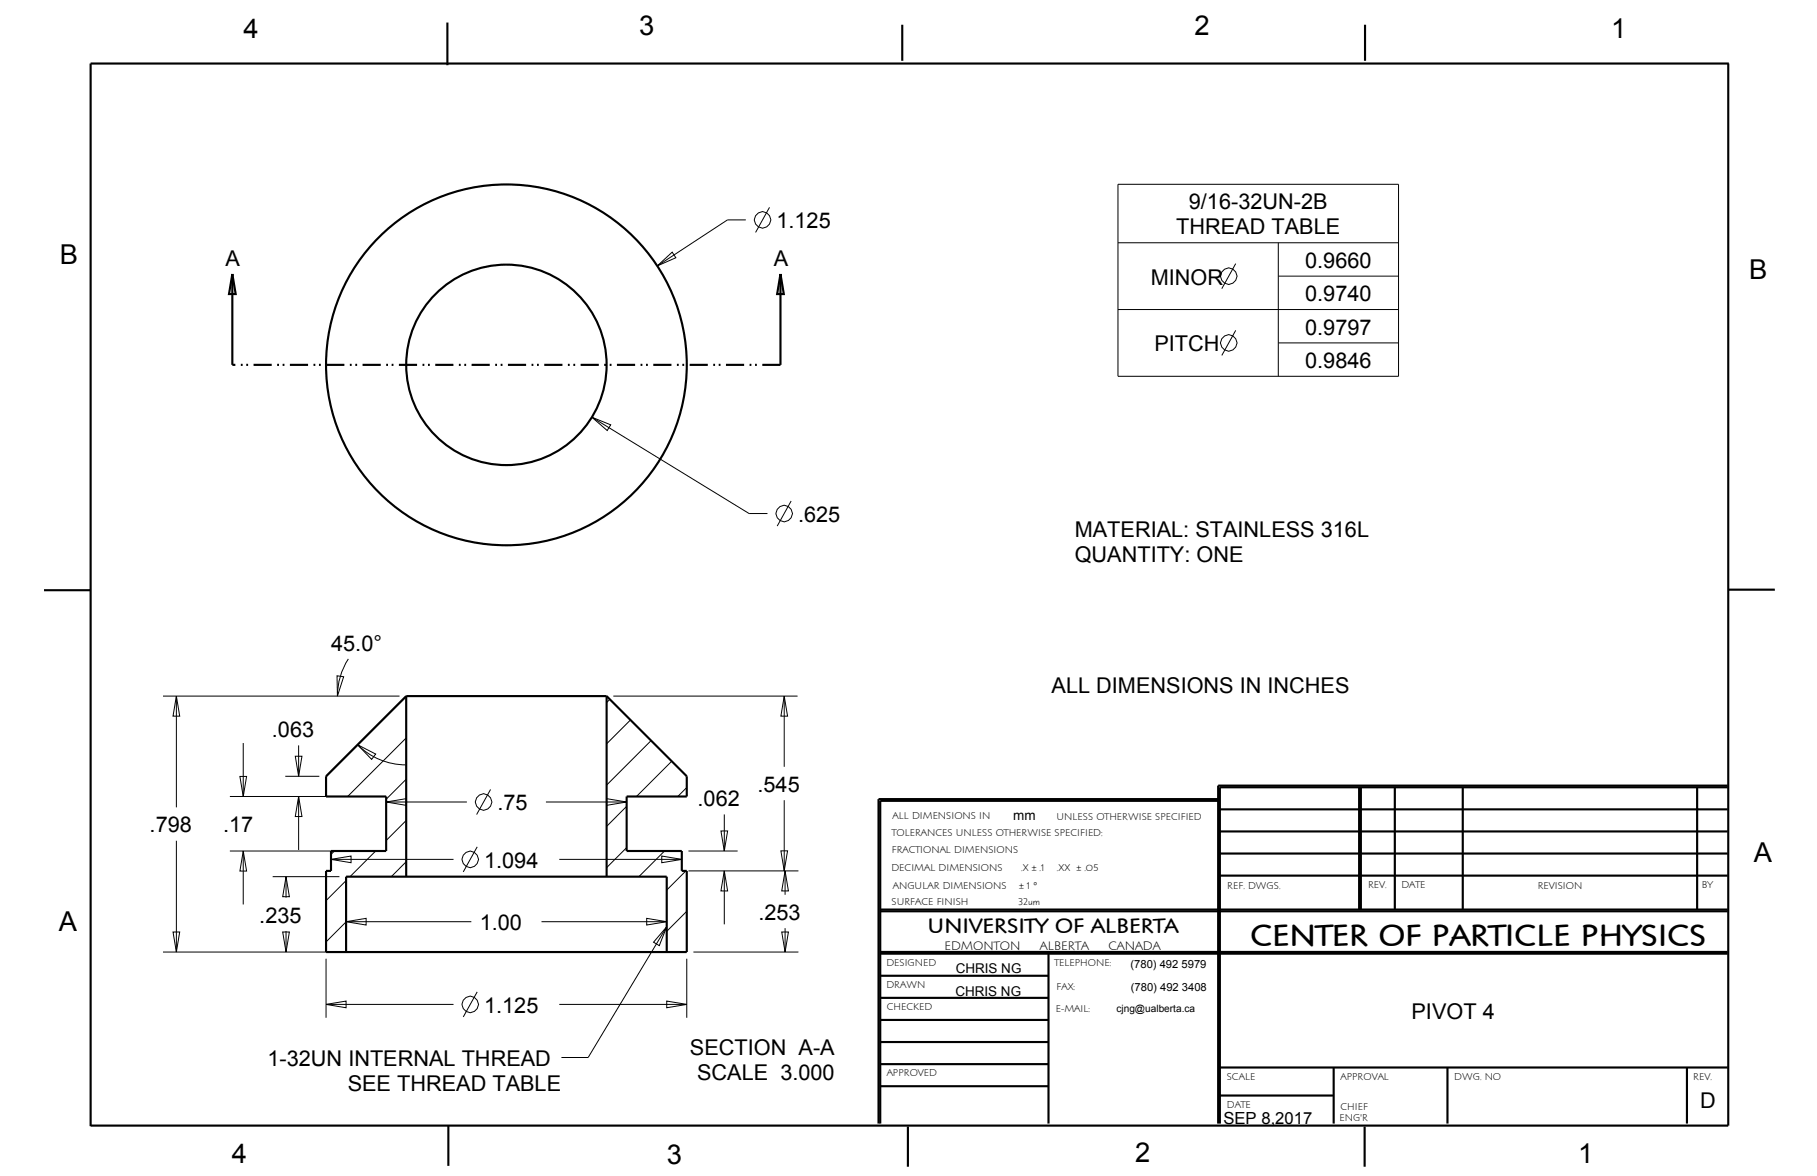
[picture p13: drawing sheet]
<svg xmlns="http://www.w3.org/2000/svg" width="432mm" height="279mm" viewBox="0 0 432 279" stroke-linecap="round" stroke-linejoin="round" font-family="sans-serif">
<defs><g id="words">
<text font-size="7.4" x="297.1" y="224.7">CENTER OF PARTICLE PHYSICS</text>
<g font-size="6.5">
<text x="57.8" y="9">4</text>
<text x="151.9" y="8.3">3</text>
<text x="283.9" y="8.4">2</text>
<text x="382.9" y="9.1">1</text>
<text x="14.2" y="62.7">B</text>
<text x="415.7" y="66.3">B</text>
<text x="416.8" y="204.7">A</text>
<text x="14" y="221.1">A</text>
<text x="55.1" y="276.4">4</text>
<text x="158.4" y="276.5">3</text>
<text x="269.8" y="276.1">2</text>
<text x="375" y="276.3">1</text>
</g>
<g font-size="5.2">
<text x="282.5" y="49.7">9/16-32UN-2B</text>
<text x="184.5" y="54.2">1.125</text>
<text x="279.5" y="55.7">THREAD TABLE</text>
<text x="53.6" y="63.1">A</text>
<text x="183.9" y="63.1">A</text>
<text x="310.2" y="63.6">0.9660</text>
<text x="273.5" y="67.6">MINOR</text>
<text x="310.2" y="71.6">0.9740</text>
<text x="274.3" y="83.5">PITCH</text>
<text x="310.2" y="79.5">0.9797</text>
<text x="310.2" y="87.4">0.9846</text>
<text x="189.7" y="124">.625</text>
<text x="255.4" y="127.5">MATERIAL: STAINLESS 316L</text>
<text x="255.4" y="133.5">QUANTITY: ONE</text>
<text x="78.7" y="154.6">45.0°</text>
<text x="249.9" y="164.7">ALL DIMENSIONS IN INCHES</text>
<text x="64.6" y="175.1">.063</text>
<text x="165.8" y="191.5">.062</text>
<text x="180" y="188.1">.545</text>
<text x="35.6" y="197.8">.798</text>
<text x="53" y="197.7">.17</text>
<text x="118.2" y="192.5">.75</text>
<text x="115.1" y="206.2">1.094</text>
<text x="61.6" y="219.2">.235</text>
<text x="114" y="221">1.00</text>
<text x="180.2" y="218.5">.253</text>
<text x="115.1" y="240.6">1.125</text>
<text x="335.4" y="242.1">PIVOT 4</text>
<text x="164" y="250.7">SECTION A-A</text>
<text x="63.6" y="253.2">1-32UN INTERNAL THREAD</text>
<text x="165.7" y="256.6">SCALE 3.000</text>
<text x="82.6" y="259.2">SEE THREAD TABLE</text>
<text x="404.1" y="263.1">D</text>
</g>
<text font-size="5.1" x="220.4" y="221.7">UNIVERSITY OF ALBERTA</text>
<text font-size="4" x="290.7" y="267">SEP 8,2017</text>
<g font-size="3.2">
<text x="240.8" y="194.8">mm</text>
<text x="227.1" y="231.2">CHRIS NG</text>
<text x="227" y="236.6">CHRIS NG</text>
</g>
<g font-size="3">
<text x="224.4" y="225.6">EDMONTON</text>
<text x="247.1" y="225.6">ALBERTA</text>
<text x="263.4" y="225.6">CANADA</text>
</g>
<g font-size="2.7">
<text x="268.6" y="230">(780) 492 5979</text>
<text x="268.7" y="235.4">(780) 492 3408</text>
</g>
<g font-size="2.4">
<text x="212.1" y="194.6">ALL DIMENSIONS IN</text>
<text x="251.1" y="194.8">UNLESS OTHERWISE SPECIFIED</text>
<text x="211.9" y="198.7">TOLERANCES UNLESS OTHERWISE SPECIFIED:</text>
<text x="211.9" y="202.7">FRACTIONAL DIMENSIONS</text>
<text x="211.8" y="206.9">DECIMAL DIMENSIONS</text>
<text x="242.7" y="206.9">.X ± .1</text>
<text x="251.2" y="206.9">.XX ± .05</text>
<text x="211.9" y="215">SURFACE FINISH</text>
<text x="212.2" y="211.3">ANGULAR DIMENSIONS</text>
<text x="242" y="215">32um</text>
<text x="242.2" y="211.3">± 1 °</text>
<text x="291.7" y="211.3">REF. DWGS.</text>
<text x="325.1" y="211">REV.</text>
<text x="333" y="211">DATE</text>
<text x="365.5" y="211.3">REVISION</text>
<text x="404.4" y="210.9">BY</text>
<text x="210.6" y="229.5">DESIGNED</text>
<text x="250.6" y="229.5">TELEPHONE:</text>
<text x="210.6" y="234.7">DRAWN</text>
<text x="210.7" y="239.9">CHECKED</text>
<text x="251.1" y="235.3">FAX:</text>
<text x="250.9" y="240.4">E-MAIL:</text>
<text x="265.3" y="240.3">cjng@ualberta.ca</text>
<text x="210.7" y="255.6">APPROVED</text>
<text x="291.5" y="256.5">SCALE</text>
<text x="318.6" y="256.6">APPROVAL</text>
<text x="345.6" y="256.6">DWG. NO</text>
<text x="402.4" y="256.5">REV.</text>
<text x="291.5" y="263.2">DATE</text>
<text x="318.6" y="263.7">CHIEF</text>
<text x="318.3" y="266.4">ENG'R</text>
</g>
</g></defs>
<g fill="none" stroke="#000" stroke-width=".51">
<path d="M106.3 5.4v10.1M214.4 5.9v8.5M324.4 5.9v8.5M410.7 15.1v252.3h-389.2M410.8 15.1h-389.3v252.5M55.2 65.1l.8 4.8h-1.6zM55.2 65.1v21.6M185.5 65.1l.8 4.8h-1.6zM185.5 65.1v21.6M21.5 140.2h-11M410.7 140.1h11.1M96.5 165.4h47.7"/>
<path d="M96.5 165.4l-19 19v4.8h14.3v13h-13.1v4.7h-1.2v19.3h85.7v-19.3h-1.2v-4.7h-13.1v-13h14.3v-4.8l-19-19M96.5 165.4v42.9M144.2 165.4v42.9M289.5 190.3h-80.3v76.6M289.5 189.9h-80.7v77M289.9 197.5h120.7M289.9 192.3h120.7M323 187v29.1M323.4 187v29.1M331.5 187v29.1M347.6 187v29.1M403.3 187v29.1"/>
<path d="M410.6 186.7h-121.1v80.2M410.6 187h-120.7v79.9M209.2 216.5h201.4M209.2 216.1h201.4M289.9 208h120.7M289.9 202.8h120.7M82.2 226.2v-17.9h76.2v17.9M209.2 237.1h40M209.2 231.8h40M209.2 226.6h201.4M209.2 226.2h201.4M249.2 226.6v40.3"/>
<path d="M209.2 258.1h40M209.2 252.8h40M209.2 247.6h40M209.2 242.3h40M289.9 253.6h120.7M316.9 253.6v13.3M344 253.6v13.3M400.9 253.6v13.3M106.5 267.4v9.6M215.8 267.7v9.5M289.9 260.3h27M324.3 267.7v9.5"/>
</g>
<g fill="none" stroke="#000" stroke-width=".24">
<path d="M177.2 52.2h-4.3l-16.7 11M182.9 49.3l-3.3 5.9M265.7 43.8h66.7v45.6h-66.7zM265.7 57.7h66.7M303.8 57.7v31.7M156.2 63.2l3.5-3.3 .9 1.3zM265.7 73.5h66.7M293.7 62.6l-3.3 6M293.7 78.5l-3.3 5.9M303.8 65.6h28.6M140.7 99.1l4.4 1.8-.8 1.4zM140.7 99.1l37.3 22.9h4.4"/>
<path d="M303.8 81.5h28.6M188 119l-3.3 6M82.8 156.5a16.3 16.3 0 0 0-2.6 8.9M38.7 165.4h56.2M41.9 165.4l.8 4.7h-1.6zM41.9 165.4v26.4M57.8 176.5v12.7M70.2 179.7h1.6l-.8 4.7zM71 177.1v7.3M80.1 160.6l1.6 .2-1.5 4.6zM85 176.9l4.3 2.2-1 1.3zM85 176.9a16.3 16.3 0 0 0 11.4 4.8"/>
<path d="M96.5 165.5l-19 19.1M96.5 175.3l-13.9 13.9M144.9 166.2l-.7 .7M145.7 165.4h43.8M149.8 171.1l-5.6 5.6M154.7 176l-10.5 10.5M186.4 165.4l.8 4.7h-1.6zM186.4 165.4v16.8M41.9 199.8v26.4M54.6 189.2h22.9M57 184.5h1.6l-.8 4.7zM67.8 184.4h8.1"/>
<path d="M71 189.2l.8 4.8h-1.6zM71 189.2v12.7M91.8 190.5l4.7-.7v1.5zM91.8 190.5h19.2M96.5 185.1l-4.7 4.8M96.5 194.9l-4.7 4.8M116.6 187.6l-3.3 5.9M129.7 190.5h19.2M144.2 189.8l4.7 .7-4.7 .8zM148.9 191.6l-4.7 4.7M159.6 180.9l-8.3 8.3M163.2 187.1l-2.1 2.1"/>
<path d="M171.3 197.4h1.6l-.8 4.8zM172.1 193.5v8.7M186.4 190.1v16.8M54.6 202.2h24.1M57.8 202.2l.8 4.8h-1.6zM57.8 202.2v12.7M64.8 208.3h15.9M68 208.3l.8 4.7h-1.6zM68 208.3v5M78.7 204.2l4.7-.8v1.6zM78.7 204.2h29.1M79.5 202.2l-.8 .8"/>
<path d="M82.2 219l4.8-.8v1.6zM82.2 219h29.8M82.2 209.2l-4.7 4.8M82.2 219l-4.7 4.8M89.3 202.2l-6.1 6.1M96.5 204.7l-3.5 3.6M113.4 201.2l-3.3 6M128.7 219h29.7M132.9 204.2h29.1M148.9 201.4l-4.7 4.7M153.7 218.2l4.7 .8-4.7 .8zM157.3 203.4l4.7 .8-4.7 .8z"/>
<path d="M157.9 202.2l-6.1 6.1M163 206.9l-4.6 4.6M163.2 216.5l-4.8 4.8M163.6 206.9h26.1M163.6 202.2h11.7M172.1 206.9l.8 4.8h-1.6zM172.1 206.9v12.7M185.6 202.1h1.6l-.8 4.8zM186.6 206.9l.8 4.8h-1.6zM186.6 206.9v5.7M38.7 226.2h38.8M41.1 221.4h1.6l-.8 4.8z"/>
<path d="M67.2 221.4h1.6l-.8 4.8zM68 221.2v5M77.5 238.6l4.7-.8v1.6zM77.5 227.8v14M77.5 238.6h30.3M113.4 235.7l-3.3 5.9M132.9 238.6h30.3M158.4 220.2l-1.7 4.5-1.4-.8zM158.4 220.2l-18.6 31h-6.4M158.4 237.8l4.8 .8-4.8 .8zM163.2 227.8v14M164.8 226.2h24.9"/>
<path d="M185.8 221.4h1.6l-.8 4.8zM186.6 220.5v5.7"/>
<circle cx="181.2" cy="52.2" r="1.95"/>
<circle cx="292" cy="65.6" r="1.95"/>
<circle cx="292" cy="81.5" r="1.95"/>
<circle cx="186.3" cy="122" r="1.95"/>
<circle cx="114.9" cy="190.5" r="1.95"/>
<circle cx="111.7" cy="204.2" r="1.95"/>
<circle cx="111.7" cy="238.6" r="1.95"/>
</g>
<path d="M185.5 86.7h-130.3" fill="none" stroke="#000" stroke-width=".51" stroke-dasharray="4.3 1.3 .4 .9 .4 1.3" stroke-linecap="butt"/>
<!-- layer: 02___PRT_ALL_AXES -->
<g fill="none" stroke="#000" stroke-width=".51">
<circle cx="120.3" cy="86.7" r="42.9"/>
<circle cx="120.3" cy="86.7" r="23.8"/>
</g>
<use href="#words"/>
</svg>
